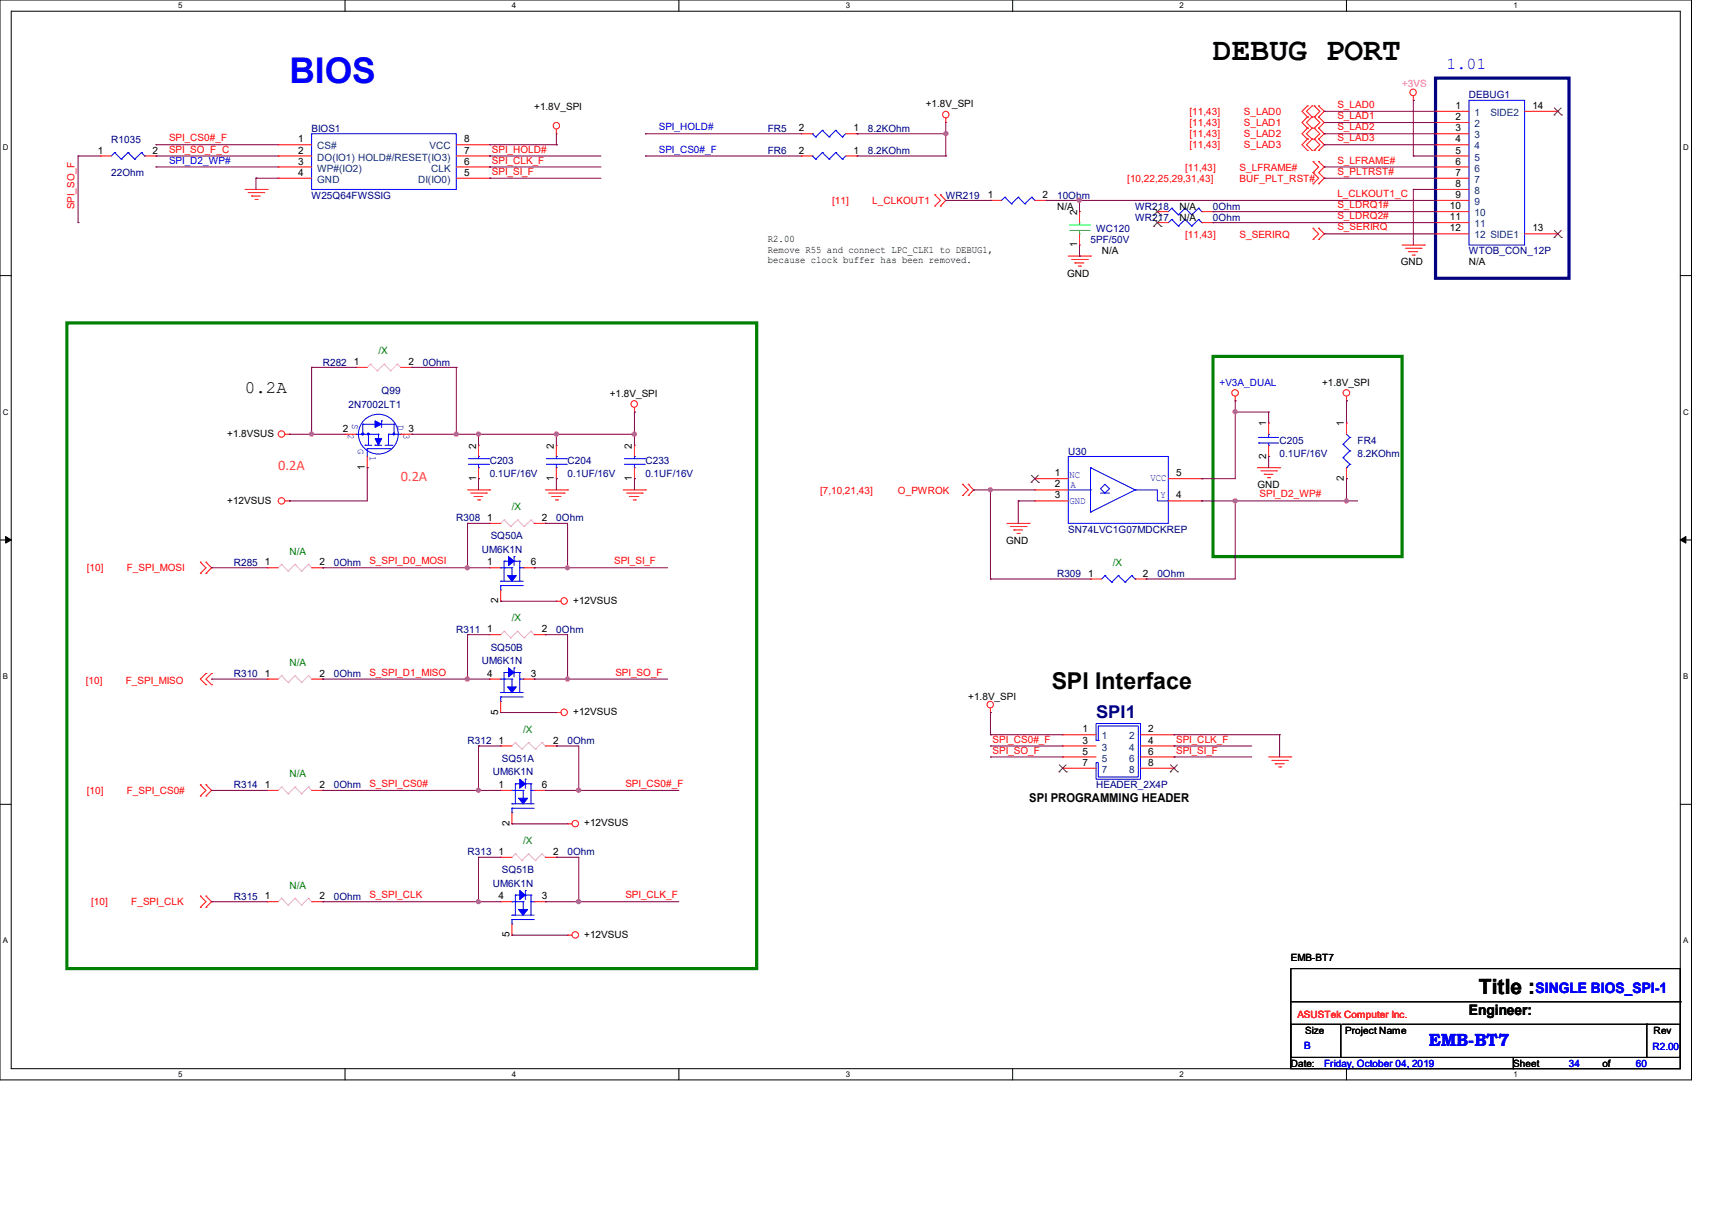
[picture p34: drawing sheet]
<svg xmlns="http://www.w3.org/2000/svg" width="297mm" height="210mm" viewBox="0 0 297 210" stroke-linecap="round" stroke-linejoin="round" font-family="sans-serif">
<defs><g id="words">
<text font-size="6.1" fill="#00f" x="50.2" y="14.4">BIOS</text>
<text font-size="5.6" x="210.4" y="10.5">DEBUG PORT</text>
<text font-size="4" x="182.5" y="119.5">SPI Interface</text>
<text font-size="3.6" x="256.6" y="172.3">Title :</text>
<text font-size="3" x="42.5" y="68.1">0.2A</text>
<text font-size="3" fill="#000080" x="190.2" y="124.5">SPI1</text>
<text font-size="3" fill="#00f" x="247.9" y="181.4">EMB-BT7</text>
<text font-size="2.9" fill="#00f" x="250.9" y="11.9">1.01</text>
<g font-size="2.5" fill="#ff8000">
<text x="48.3" y="81.5">0.2A</text>
<text x="69.5" y="83.5">0.2A</text>
</g>
<text font-size="2.5" fill="#00f" x="266.4" y="172.2">SINGLE BIOS_SPI-1</text>
<text font-size="2.5" x="254.8" y="176.1">Engineer:</text>
<text font-size="2.1" x="178.6" y="139.1">SPI PROGRAMMING HEADER</text>
<text font-size="1.7" fill="#f0f" x="243.2" y="15.2">+3VS</text>
<g font-size="1.7" fill="#000080">
<text x="254.8" y="17.1">DEBUG1</text>
<text x="54.1" y="22.9">BIOS1</text>
<text x="133.2" y="22.9">FR5</text>
<text x="150.6" y="22.9">8.2KOhm</text>
<text x="19.3" y="24.8">R1035</text>
<text x="133.2" y="26.7">FR6</text>
<text x="150.6" y="26.7">8.2KOhm</text>
<text x="19.3" y="30.6">22Ohm</text>
<text x="54.1" y="34.5">W25Q64FWSSIG</text>
<text x="164.1" y="34.5">WR219</text>
<text x="183.4" y="34.5">10Ohm</text>
<text x="190.2" y="40.2">WC120</text>
<text x="196.9" y="36.4">WR218</text>
<text x="196.9" y="38.3">WR217</text>
<text x="210.4" y="36.4">0Ohm</text>
<text x="210.4" y="38.3">0Ohm</text>
<text x="189.2" y="42.2">5PF/50V</text>
<text x="254.8" y="44.1">WTOB_CON_12P</text>
<text x="56" y="63.4">R282</text>
<text x="73.4" y="63.4">0Ohm</text>
<text x="60.5" y="70.7">2N7002LT1</text>
<text x="66.2" y="68.4">Q99</text>
<text x="222" y="76.9">C205</text>
<text x="235.5" y="76.9">FR4</text>
<text x="85" y="80.4">C203</text>
<text x="85" y="82.7">0.1UF/16V</text>
<text x="98.5" y="80.4">C204</text>
<text x="98.5" y="82.7">0.1UF/16V</text>
<text x="112" y="80.4">C233</text>
<text x="112" y="82.7">0.1UF/16V</text>
<text x="185.3" y="78.8">U30</text>
<text x="222" y="79.2">0.1UF/16V</text>
<text x="235.5" y="79.2">8.2KOhm</text>
<text x="79.2" y="90.4">R308</text>
<text x="83.6" y="95.8">UM6K1N</text>
<text x="85.1" y="93.5">SQ50A</text>
<text x="96.5" y="90.4">0Ohm</text>
<text x="185.3" y="92.4">SN74LVC1G07MDCKREP</text>
<text x="40.6" y="98.1">R285</text>
<text x="57.9" y="98.1">0Ohm</text>
<text x="183.4" y="100.1">R309</text>
<text x="200.8" y="100.1">0Ohm</text>
<text x="79.2" y="109.7">R311</text>
<text x="85.1" y="112.8">SQ50B</text>
<text x="96.5" y="109.7">0Ohm</text>
<text x="40.6" y="117.4">R310</text>
<text x="57.9" y="117.4">0Ohm</text>
<text x="83.6" y="115.1">UM6K1N</text>
<text x="81.1" y="129">R312</text>
<text x="98.5" y="129">0Ohm</text>
<text x="40.6" y="136.7">R314</text>
<text x="57.9" y="136.7">0Ohm</text>
<text x="85.5" y="134.4">UM6K1N</text>
<text x="87.1" y="132.1">SQ51A</text>
<text x="190.2" y="136.7">HEADER_2X4P</text>
<text x="81.1" y="148.3">R313</text>
<text x="98.5" y="148.3">0Ohm</text>
<text x="85.5" y="153.8">UM6K1N</text>
<text x="87.1" y="151.4">SQ51B</text>
<text x="40.6" y="156">R315</text>
<text x="57.9" y="156">0Ohm</text>
</g>
<g font-size="1.7">
<text x="92.7" y="19">+1.8V_SPI</text>
<text x="138.6" y="22.8">2</text>
<text x="148.1" y="22.8">1</text>
<text x="160.6" y="18.6">+1.8V_SPI</text>
<text x="252.5" y="18.9">1</text>
<text x="252.5" y="20.8">2</text>
<text x="252.5" y="22.8">3</text>
<text x="265.8" y="18.9">14</text>
<text x="17" y="26.6">1</text>
<text x="26.5" y="26.6">2</text>
<text x="51.7" y="24.7">1</text>
<text x="51.7" y="26.6">2</text>
<text x="51.7" y="28.5">3</text>
<text x="80.5" y="28.5">6</text>
<text x="80.5" y="26.6">7</text>
<text x="80.5" y="24.7">8</text>
<text x="138.6" y="26.6">2</text>
<text x="148.1" y="26.6">1</text>
<text x="252.5" y="24.7">4</text>
<text x="252.5" y="26.6">5</text>
<text x="252.5" y="28.5">6</text>
<text x="51.7" y="30.5">4</text>
<text x="80.5" y="30.5">5</text>
<text x="171.4" y="34.3">1</text>
<text x="180.9" y="34.3">2</text>
<text x="252.5" y="30.5">7</text>
<text x="252.5" y="32.4">8</text>
<text x="252.5" y="34.3">9</text>
<text x="133.2" y="42">R2.00</text>
<text x="183.4" y="36.4">N/A</text>
<text x="186.9" y="37.3" transform="rotate(-90 186.9 37.3)">2</text>
<text x="204.6" y="36.4">N/A</text>
<text x="204.6" y="38.3">N/A</text>
<text x="251.5" y="36.3">10</text>
<text x="251.5" y="38.2">11</text>
<text x="251.5" y="40.1">12</text>
<text x="265.8" y="40.1">13</text>
<text x="133.2" y="43.9">Remove R55 and connect LPC_CLK1 to DEBUG1,</text>
<text x="133.2" y="45.6">because clock buffer has been removed.</text>
<text x="185.1" y="48">GND</text>
<text x="186.9" y="42.9" transform="rotate(-90 186.9 42.9)">1</text>
<text x="191.1" y="44.1">N/A</text>
<text x="243" y="46">GND</text>
<text x="254.8" y="46">N/A</text>
<text x="61.4" y="63.3">1</text>
<text x="70.9" y="63.3">2</text>
<text x="105.8" y="68.8">+1.8V_SPI</text>
<text x="229.4" y="66.9">+1.8V_SPI</text>
<text x="39.4" y="75.7">+1.8VSUS</text>
<text x="59.5" y="74.9">2</text>
<text x="70.9" y="74.9">3</text>
<text x="82.6" y="77.8" transform="rotate(-90 82.6 77.8)">2</text>
<text x="96.1" y="77.8" transform="rotate(-90 96.1 77.8)">2</text>
<text x="109.6" y="77.8" transform="rotate(-90 109.6 77.8)">2</text>
<text x="219.7" y="74" transform="rotate(-90 219.7 74)">1</text>
<text x="233.2" y="74" transform="rotate(-90 233.2 74)">1</text>
<text x="63.3" y="81.5" transform="rotate(-90 63.3 81.5)">1</text>
<text x="82.6" y="83.4" transform="rotate(-90 82.6 83.4)">1</text>
<text x="96.1" y="83.4" transform="rotate(-90 96.1 83.4)">1</text>
<text x="109.6" y="83.4" transform="rotate(-90 109.6 83.4)">1</text>
<text x="183" y="82.6">1</text>
<text x="204" y="82.6">5</text>
<text x="219.7" y="79.5" transform="rotate(-90 219.7 79.5)">2</text>
<text x="233.2" y="83.4" transform="rotate(-90 233.2 83.4)">2</text>
<text x="39.4" y="87.3">+12VSUS</text>
<text x="183" y="84.5">2</text>
<text x="183" y="86.4">3</text>
<text x="204" y="86.4">4</text>
<text x="218.1" y="84.6">GND</text>
<text x="84.5" y="90.3">1</text>
<text x="94" y="90.3">2</text>
<text x="174.5" y="94.3">GND</text>
<text x="45.9" y="98">1</text>
<text x="55.4" y="98">2</text>
<text x="84.5" y="98">1</text>
<text x="92.1" y="98">6</text>
<text x="188.8" y="100">1</text>
<text x="198.3" y="100">2</text>
<text x="86.4" y="104.6" transform="rotate(-90 86.4 104.6)">2</text>
<text x="99.4" y="104.7">+12VSUS</text>
<text x="84.5" y="109.6">1</text>
<text x="94" y="109.6">2</text>
<text x="45.9" y="117.3">1</text>
<text x="55.4" y="117.3">2</text>
<text x="84.5" y="117.3">4</text>
<text x="92.1" y="117.3">3</text>
<text x="86.4" y="123.9" transform="rotate(-90 86.4 123.9)">5</text>
<text x="99.4" y="124">+12VSUS</text>
<text x="168" y="121.3">+1.8V_SPI</text>
<text x="86.5" y="128.9">1</text>
<text x="96" y="128.9">2</text>
<text x="187.8" y="127">1</text>
<text x="187.8" y="128.9">3</text>
<text x="187.8" y="130.8">5</text>
<text x="199.2" y="127">2</text>
<text x="199.2" y="128.9">4</text>
<text x="199.2" y="130.8">6</text>
<text x="45.9" y="136.6">1</text>
<text x="55.4" y="136.6">2</text>
<text x="86.5" y="136.6">1</text>
<text x="94" y="136.6">6</text>
<text x="187.8" y="132.8">7</text>
<text x="199.2" y="132.8">8</text>
<text x="88.4" y="143.3" transform="rotate(-90 88.4 143.3)">2</text>
<text x="101.3" y="143.3">+12VSUS</text>
<text x="86.5" y="148.2">1</text>
<text x="96" y="148.2">2</text>
<text x="45.9" y="156">1</text>
<text x="55.4" y="156">2</text>
<text x="86.5" y="156">4</text>
<text x="94" y="156">3</text>
<text x="88.4" y="162.6" transform="rotate(-90 88.4 162.6)">5</text>
<text x="101.3" y="162.6">+12VSUS</text>
<text x="223.9" y="166.7">EMB-BT7</text>
<text x="226.4" y="179.2">Size</text>
<text x="233.4" y="179.2">Project Name</text>
<text x="286.9" y="179.4">Rev</text>
<text x="223.9" y="185">Date:</text>
<text x="262.5" y="185">Sheet</text>
<text x="278" y="185">of</text>
</g>
<g font-size="1.7" fill="#00f">
<text x="114.3" y="22.6">SPI_HOLD#</text>
<text x="29.3" y="28.4">SPI_D2_WP#</text>
<text x="114.3" y="26.5">SPI_CS0#_F</text>
<text x="211.6" y="66.9">+V3A_DUAL</text>
<text x="60.3" y="75.3" transform="rotate(90 60.3 75.3)">2</text>
<text x="61.1" y="73.6" transform="rotate(90 61.1 73.6)">S</text>
<text x="62.1" y="77.8" transform="rotate(90 62.1 77.8)">G</text>
<text x="69" y="73.7" transform="rotate(90 69 73.7)">D</text>
<text x="70" y="75.3" transform="rotate(90 70 75.3)">3</text>
<text x="64.2" y="79.2" transform="rotate(90 64.2 79.2)">1</text>
<text x="185.5" y="82.9">NC</text>
<text x="199.6" y="83.4">VCC</text>
<text x="185.5" y="87.3">GND</text>
<text x="185.7" y="84.6">A</text>
<text x="201.3" y="86.4">Y</text>
<text x="226.3" y="181.9">B</text>
<text x="229.7" y="185">Friday, October 04, 2019</text>
<text x="272.2" y="185">34</text>
<text x="283.8" y="185">60</text>
<text x="286.7" y="182.1">R2.00</text>
</g>
<g font-size="1.7" fill="#f00">
<text x="206.4" y="23.8">[11,43]</text>
<text x="206.4" y="21.9">[11,43]</text>
<text x="206.4" y="20">[11,43]</text>
<text x="215.8" y="23.8">S_LAD2</text>
<text x="215.8" y="21.9">S_LAD1</text>
<text x="215.8" y="20">S_LAD0</text>
<text x="232" y="18.7">S_LAD0</text>
<text x="232" y="22.6">S_LAD2</text>
<text x="232" y="20.7">S_LAD1</text>
<text x="29.3" y="26.5">SPI_SO_F_C</text>
<text x="29.3" y="24.5">SPI_CS0#_F</text>
<text x="85.3" y="28.4">SPI_CLK_F</text>
<text x="85.3" y="26.5">SPI_HOLD#</text>
<text x="205.6" y="29.6">[11,43]</text>
<text x="206.4" y="25.7">[11,43]</text>
<text x="215" y="29.6">S_LFRAME#</text>
<text x="215.8" y="25.7">S_LAD3</text>
<text x="232" y="28.4">S_LFRAME#</text>
<text x="232" y="24.5">S_LAD3</text>
<text x="85.3" y="30.3">SPI_SI_F</text>
<text x="144.4" y="35.4">[11]</text>
<text x="151.3" y="35.4">L_CLKOUT1</text>
<text x="195.6" y="31.5">[10,22,25,29,31,43]</text>
<text x="215" y="31.5">BUF_PLT_RST#</text>
<text x="232" y="30.3">S_PLTRST#</text>
<text x="232" y="34.2">L_CLKOUT1_C</text>
<text x="13" y="36.3" transform="rotate(-90 13 36.3)">SPI_SO_F</text>
<text x="205.6" y="41.2">[11,43]</text>
<text x="215" y="41.2">S_SERIRQ</text>
<text x="232" y="38">S_LDRQ2#</text>
<text x="232" y="40">S_SERIRQ</text>
<text x="232" y="36.1">S_LDRQ1#</text>
<text x="142.3" y="85.6">[7,10,21,43]</text>
<text x="155.8" y="85.6">O_PWROK</text>
<text x="218.5" y="86.3">SPI_D2_WP#</text>
<text x="15.1" y="99.1">[10]</text>
<text x="22" y="99.1">F_SPI_MOSI</text>
<text x="64.1" y="97.9">S_SPI_D0_MOSI</text>
<text x="106.5" y="97.9">SPI_SI_F</text>
<text x="14.9" y="118.6">[10]</text>
<text x="21.8" y="118.6">F_SPI_MISO</text>
<text x="64.1" y="117.2">S_SPI_D1_MISO</text>
<text x="106.8" y="117.2">SPI_SO_F</text>
<text x="172.2" y="130.7">SPI_SO_F</text>
<text x="172.2" y="128.8">SPI_CS0#_F</text>
<text x="204" y="130.7">SPI_SI_F</text>
<text x="204" y="128.8">SPI_CLK_F</text>
<text x="15.1" y="137.7">[10]</text>
<text x="22" y="137.7">F_SPI_CS0#</text>
<text x="64.1" y="136.5">S_SPI_CS0#</text>
<text x="108.5" y="136.5">SPI_CS0#_F</text>
<text x="64.1" y="155.8">S_SPI_CLK</text>
<text x="108.5" y="155.8">SPI_CLK_F</text>
<text x="15.8" y="157">[10]</text>
<text x="22.8" y="157">F_SPI_CLK</text>
<text x="225.1" y="176.5">ASUSTek Computer Inc.</text>
</g>
<g font-size="1.7" fill="#004080">
<text x="255.8" y="20.1">1</text>
<text x="255.8" y="22.1">2</text>
<text x="258.6" y="20.1">SIDE2</text>
<text x="55" y="25.9">CS#</text>
<text x="55" y="27.9">DO(IO1) HOLD#/RESET(IO3)</text>
<text x="55" y="29.8">WP#(IO2)</text>
<text x="74.5" y="25.9">VCC</text>
<text x="74.8" y="29.8">CLK</text>
<text x="255.8" y="24">3</text>
<text x="255.8" y="25.9">4</text>
<text x="255.8" y="27.9">5</text>
<text x="255.8" y="29.8">6</text>
<text x="55" y="31.7">GND</text>
<text x="72.6" y="31.7">DI(IO0)</text>
<text x="255.8" y="31.7">7</text>
<text x="255.8" y="33.7">8</text>
<text x="255.8" y="35.6">9</text>
<text x="255.8" y="37.5">10</text>
<text x="255.8" y="39.4">11</text>
<text x="255.8" y="41.4">12 SIDE1</text>
<text x="191.1" y="128.2">1</text>
<text x="191.1" y="130.2">3</text>
<text x="195.9" y="128.2">2</text>
<text x="195.9" y="130.2">4</text>
<text x="191.1" y="132.1">5</text>
<text x="191.1" y="134">7</text>
<text x="195.9" y="132.1">6</text>
<text x="195.9" y="134">8</text>
</g>
<g font-size="1.7" fill="#008000">
<text x="65.7" y="61.5">/X</text>
<text x="88.8" y="88.5">/X</text>
<text x="50.2" y="96.2">N/A</text>
<text x="193" y="98.1">/X</text>
<text x="88.8" y="107.8">/X</text>
<text x="50.2" y="115.5">N/A</text>
<text x="90.8" y="127.1">/X</text>
<text x="50.2" y="134.8">N/A</text>
<text x="90.8" y="146.4">/X</text>
<text x="50.2" y="154.1">N/A</text>
</g>
<g font-size="1.4">
<text x="30.9" y="1.4">5</text>
<text x="88.8" y="1.4">4</text>
<text x="146.7" y="1.4">3</text>
<text x="204.6" y="1.4">2</text>
<text x="262.6" y="1.4">1</text>
<text x=".5" y="26.1">D</text>
<text x="292" y="26.1">D</text>
<text x=".5" y="71.9">C</text>
<text x="292" y="71.9">C</text>
<text x=".5" y="117.8">B</text>
<text x="292" y="117.8">B</text>
<text x=".5" y="163.6">A</text>
<text x="292" y="163.6">A</text>
<text x="30.9" y="186.8">5</text>
<text x="88.8" y="186.8">4</text>
<text x="146.7" y="186.8">3</text>
<text x="204.6" y="186.8">2</text>
<text x="262.6" y="186.8">1</text>
</g>
</g></defs>
<path d="M0 0h293.5v187.3h-293.5zM1.9 1.9h289.6v183.4h-289.6z" fill="none" stroke="#000" stroke-width=".17"/>
<g fill="#fff">
<path d="M30.9 .2h.8v1.5h-.8z"/>
<path d="M30.9 185.5h.8v1.6h-.8z"/>
</g>
<path d="M59.9 0v1.9M59.9 185.3v2" fill="none" stroke="#000" stroke-width=".17"/>
<g fill="#fff">
<path d="M88.8 .2h.8v1.5h-.8z"/>
<path d="M88.8 185.5h.8v1.6h-.8z"/>
</g>
<path d="M117.8 0v1.9M117.8 185.3v2" fill="none" stroke="#000" stroke-width=".17"/>
<g fill="#fff">
<path d="M146.7 .2h.8v1.5h-.8z"/>
<path d="M146.7 185.5h.8v1.6h-.8z"/>
</g>
<path d="M175.7 0v1.9M175.7 185.3v2" fill="none" stroke="#000" stroke-width=".17"/>
<g fill="#fff">
<path d="M204.6 .2h.8v1.5h-.8z"/>
<path d="M204.6 185.5h.8v1.6h-.8z"/>
</g>
<path d="M233.6 0v1.9M233.6 185.3v2" fill="none" stroke="#000" stroke-width=".17"/>
<g fill="#fff">
<path d="M262.6 .2h.7v1.5h-.7z"/>
<path d="M262.6 185.5h.7v1.6h-.7z"/>
<path d="M.5 24.8h1v1.6h-1z"/>
<path d="M292 24.8h1v1.6h-1z"/>
<path d="M.5 70.7h1v1.5h-1z"/>
<path d="M292 70.7h1v1.5h-1z"/>
</g>
<path d="M0 47.8h1.9M291.5 47.8h2" fill="none" stroke="#000" stroke-width=".17"/>
<g fill="#fff">
<path d="M.5 116.5h.9v1.6h-.9z"/>
<path d="M292 116.5h.9v1.6h-.9z"/>
</g>
<path d="M0 93.6h1.9M291.5 93.6h2" fill="none" stroke="#000" stroke-width=".17"/>
<path d="M1 93l.9 .6-.9 .6zM291.5 93.6l1-.6v1.2z" fill="#000" stroke="#000" stroke-width=".17"/>
<g fill="#fff">
<path d="M.5 162.4h.9v1.5h-.9z"/>
<path d="M292 162.4h.9v1.5h-.9z"/>
</g>
<path d="M0 139.5h1.9M291.5 139.5h2M223.9 168h67.6v15.4h-67.6zM223.9 177.6h8.7v5.8h-8.7zM223.9 173.7h67.6M232.8 177.6h52.9M285.7 177.6h5.8v5.8h-5.8zM285.7 177.6h.1M291.5 173.7h.1M223.9 183.4h38.7v1.9h-38.7zM262.6 183.4h28.9v1.9h-28.9z" fill="none" stroke="#000" stroke-width=".17"/>
<path d="M249 13.5h23.2v34.8h-23.2z" fill="none" stroke="#000080" stroke-width=".55"/>
<path d="M11.6 56h119.7v112h-119.7zM210.4 61.8h32.8v34.7h-32.8z" fill="none" stroke="#008000" stroke-width=".55"/>
<g fill="none" stroke="#f00" stroke-width=".17">
<path d="M226.8 18.4h.1M226.8 18.4l-.9 .9 .9 1M227.6 18.4h.1M227.6 18.4l-.9 .9 .9 1M228 18.4h.1M228 18.4l1 .9-1 1M228.8 18.4h.1M228.8 18.4l.9 .9-.9 1M245.2 17.4h.1M245.2 16.6v.8M249 19.3h.1M249 19.3h5.8"/>
<path d="M264.5 19.3h5.8M270.3 19.3h.1M17.4 27.1h.1M17.4 27.1h1.9M25.1 27.1h2M27.1 27.1h.1M42.5 32.9h3.9M43.1 33.4h2.7M43.6 34h.1M43.6 34h1.6M44.2 34.6h.4M44.6 34.6h.1"/>
<path d="M45.8 33.4h.1M46.4 32.9h.1M48.3 25.1h.1M48.3 27.1h.1M48.3 29h.1M48.3 30.9h.1M48.3 27.1h5.8M48.3 25.1h5.8M48.3 29h5.8M48.3 30.9h5.8M79.2 27.1h5.8M79.2 25.1h5.8"/>
<path d="M79.2 29h5.8M79.2 30.9h5.8M85 30.9h.1M85 29h.1M85 27.1h.1M85 25.1h.1M96.5 23.2h.1M96.5 22.4v.8M139 27.1h.1M139 23.2h.1M139 27.1h1.9M139 23.2h1.9"/>
<path d="M146.7 27.1h2M146.7 23.2h2M148.7 27.1h.1M148.7 23.2h.1M162.2 33.8h.1M162.2 35.7h.1M162.2 33.8l1 1-1 .9M163.2 35.7h.1M163.2 33.8h.1M163.2 33.8l.9 1-.9 .9M164.1 21.3h.1M164.1 20.5v.8"/>
<path d="M171.8 34.8h.1M171.8 34.8h1.9M179.5 34.8h2M181.5 34.8h.1M187.3 36.7h.1M187.3 36.7v1.9M200.8 36.7h.1M200.8 38.6h.1M200.8 36.7h1.9M200.8 38.6h1.9M208.5 36.7h1.9M208.5 38.6h1.9"/>
<path d="M210.4 36.7h.1M210.4 38.6h.1M226.8 24.1h.1M226.8 22.2h.1M226.8 26.1h.1M226.8 20.3h.1M226.8 22.2l-.9 1 .9 .9M226.8 24.1l-.9 1 .9 1M226.8 20.3l-.9 1 .9 .9M227.6 22.2h.1M227.6 24.1h.1M227.6 26.1h.1"/>
<path d="M227.6 20.3h.1M227.6 22.2l-.9 1 .9 .9M227.6 24.1l-.9 1 .9 1M227.6 20.3l-.9 1 .9 .9M227.8 39.6h.1M227.8 28h.1M227.8 29.9h.1M227.8 31.9h.1M227.8 39.6l1 1-1 .9M227.8 28l1 1-1 .9M227.8 29.9l1 1-1 1M228 22.2h.1"/>
<path d="M228 24.1h.1M228 26.1h.1M228 20.3h.1M228 22.2l1 1-1 .9M228 24.1l1 1-1 1M228 20.3l1 1-1 .9M228.8 39.6h.1M228.8 29.9h.1M228.8 28h.1M228.8 24.1h.1M228.8 22.2h.1M228.8 26.1h.1"/>
<path d="M228.8 20.3h.1M228.8 31.9h.1M228.8 39.6l.9 1-.9 .9M228.8 28l.9 1-.9 .9M228.8 22.2l.9 1-.9 .9M228.8 24.1l.9 1-.9 1M228.8 20.3l.9 1-.9 .9M228.8 29.9l.9 1-.9 1M249 21.3h.1M249 23.2h.1M249 25.1h.1M249 27.1h.1"/>
<path d="M249 29h.1M249 30.9h.1M249 32.9h.1M249 34.8h.1M249 36.7h.1M249 38.6h.1M249 32.9h5.8M249 27.1h5.8M249 23.2h5.8M249 36.7h5.8M249 25.1h5.8M249 29h5.8"/>
<path d="M249 30.9h5.8M249 38.6h5.8M249 21.3h5.8M249 34.8h5.8M185.3 44.4h3.9M185.9 45h2.7M186.5 45.6h.1M186.5 45.6h1.5M187.1 46.1h.4M187.3 42.5h.1M187.3 40.6v1.9M187.5 46.1h.1"/>
<path d="M188.6 45h.1M189.2 44.4h.1M227.8 41.5h.1M228.8 41.5h.1M243.2 42.5h3.9M243.8 43.1h2.7M244.4 43.6h.1M244.4 43.6h1.6M245 44.2h.4M245.4 44.2h.1M246.5 43.1h.1M247.1 42.5h.1"/>
<path d="M249 40.6h.1M249 40.6h5.8M264.5 40.6h5.8M270.3 40.6h.1M49.4 75.3h.8M50.2 75.3h.1M59.9 75.3h.1M59.9 75.3h1.9M61.8 63.7h.1M61.8 63.7h1.9M63.7 79.2v1.9M69.5 75.3h2"/>
<path d="M69.5 63.7h2M71.5 63.7h.1M71.5 75.3h.1M83 77.2h.1M83 77.2v2M96.5 77.2h.1M96.5 77.2v2M110.1 71.5h.1M110.1 77.2h.1M110.1 70.7v.8M110.1 77.2v2M214.3 69.5h.1"/>
<path d="M214.3 68.7v.8M220.1 73.4h.1M220.1 79.2h.1M220.1 73.4v1.9M220.1 77.2v2M233.6 69.5h.1M233.6 73.4h.1M233.6 68.7v.8M233.6 73.4v1.9M34.8 99.4h.1M34.8 97.5h.1M34.8 97.5l.9 1-.9 .9"/>
<path d="M35.7 97.5h.1M35.7 99.4h.1M35.7 97.5l1 1-1 .9M46.4 98.5h.1M46.4 98.5h1.9M49.4 86.9h.8M50.2 86.9h.1M54.1 98.5h1.9M56 98.5h.1M63.7 81.1h.1M81.1 85h3.9M81.7 85.5h2.7"/>
<path d="M82.3 86.1h.1M82.3 86.1h1.5M82.8 86.7h.4M83 83h.1M83 81.1v1.9M83.2 86.7h.1M84.4 85.5h.1M85 85h.1M85 90.8h.1M85 98.5h.1M85 90.8h1.9M85 98.5h1.9"/>
<path d="M90.8 98.5h1.9M92.7 98.5h.1M92.7 90.8h1.9M94.6 90.8h.1M94.6 85h3.9M95.2 85.5h2.7M95.8 86.1h.1M95.8 86.1h1.5M96.4 86.7h.3M96.5 83h.1M96.5 81.1v1.9M96.7 86.7h.1"/>
<path d="M97.9 85.5h.1M98.5 85h.1M108.1 85h3.9M108.7 85.5h2.7M109.3 86.1h.1M109.3 86.1h1.5M109.9 86.7h.3M110.1 83h.1M110.1 81.1v1.9M110.2 86.7h.1M111.4 85.5h.1M112 85h.1"/>
<path d="M167 84h.1M167 85.9h.1M167 84l1 1-1 .9M168 85.9h.1M168 84h.1M168 84l.9 1-.9 .9M174.7 90.8h3.9M175.3 91.3h2.7M175.9 91.9h.1M175.9 91.9h1.5M176.4 92.5h.4M176.8 92.5h.1"/>
<path d="M178 91.3h.1M178.6 90.8h.1M179.5 83h.1M179.5 85h.1M179.5 86.9h.1M179.5 86.9h5.8M179.5 85h5.8M179.5 83h5.8M202.7 86.9h5.8M202.7 83h5.8M208.5 86.9h.1M208.5 83h.1"/>
<path d="M218.1 81.1h3.9M218.7 81.7h2.7M219.3 82.3h.1M219.3 82.3h1.6M219.9 82.8h.4M220.3 82.8h.1M221.4 81.7h.1M222 81.1h.1M233.6 83h.1M233.6 81.1v1.9M35.7 116.8h.1M35.7 118.7h.1"/>
<path d="M35.7 116.8l-.9 1 .9 .9M36.7 116.8h.1M36.7 118.7h.1M36.7 116.8l-1 1 1 .9M46.4 117.8h.1M46.4 117.8h1.9M54.1 117.8h1.9M56 117.8h.1M85 117.8h.1M85 110.1h.1M85 117.8h1.9M85 110.1h1.9"/>
<path d="M86.9 104.3h.1M86.9 102.3v2M90.8 117.8h1.9M92.7 117.8h.1M92.7 110.1h1.9M94.6 110.1h.1M96.5 104.3h.1M96.5 104.3h.8M189.2 100.4h.1M189.2 100.4h1.9M196.9 100.4h1.9M198.8 100.4h.1"/>
<path d="M34.8 136.1h.1M34.8 138h.1M34.8 136.1l.9 1-.9 .9M35.7 138h.1M35.7 136.1h.1M35.7 136.1l1 1-1 .9M46.4 137.1h.1M46.4 137.1h1.9M54.1 137.1h1.9M56 137.1h.1M86.9 129.4h.1M86.9 123.6h.1"/>
<path d="M86.9 137.1h.1M86.9 129.4h1.9M86.9 121.6v2M86.9 137.1h1.9M92.7 137.1h1.9M94.6 137.1h.1M94.6 129.4h1.9M96.5 123.6h.1M96.5 129.4h.1M96.5 123.6h.8M171.8 123.6h.1M171.8 122.8v.8"/>
<path d="M184.4 127.4h.1M184.4 129.4h.1M184.4 131.3h.1M184.4 133.2h.1M184.4 131.3h5.8M184.4 129.4h5.8M184.4 127.4h5.8M184.4 133.2h5.8M197.9 131.3h5.8M197.9 129.4h5.8M197.9 127.4h5.8M197.9 133.2h5.8"/>
<path d="M203.7 127.4h.1M203.7 129.4h.1M203.7 131.3h.1M203.7 133.2h.1M220.1 131.3h3.8M220.6 131.9h2.8M221.2 132.5h.1M221.2 132.5h1.6M221.8 133h.4M222.2 133h.1M223.4 131.9h.1M223.9 131.3h.1"/>
<path d="M34.8 157.4h.1M34.8 155.4h.1M34.8 155.4l.9 1-.9 1M35.7 155.4h.1M35.7 157.4h.1M35.7 155.4l1 1-1 1M46.4 156.4h.1M46.4 156.4h1.9M54.1 156.4h1.9M56 156.4h.1M86.9 148.7h.1M86.9 156.4h.1"/>
<path d="M86.9 148.7h1.9M86.9 156.4h1.9M88.8 142.9h.1M88.8 140.9v2M92.7 156.4h1.9M94.6 156.4h.1M94.6 148.7h1.9M96.5 148.7h.1M98.5 142.9h.1M98.5 142.9h.7M88.8 162.2h.1M88.8 160.2v2"/>
<path d="M98.5 162.2h.1M98.5 162.2h.7"/>
<circle cx="164.1" cy="19.9" r=".56"/>
<circle cx="245.1" cy="16" r=".56"/>
<circle cx="96.5" cy="21.8" r=".56"/>
<circle cx="48.8" cy="75.3" r=".56"/>
<circle cx="110" cy="70.1" r=".56"/>
<circle cx="214.3" cy="68.1" r=".56"/>
<circle cx="233.6" cy="68.1" r=".56"/>
<circle cx="48.8" cy="86.9" r=".56"/>
<circle cx="97.9" cy="104.2" r=".56"/>
<circle cx="97.9" cy="123.5" r=".56"/>
<circle cx="171.8" cy="122.2" r=".56"/>
<circle cx="99.8" cy="142.8" r=".56"/>
<circle cx="99.8" cy="162.1" r=".56"/>
</g>
<g fill="none" stroke="#ff80ff" stroke-width=".17">
<path d="M64.3 63.2h.1M64.3 63.2l1.1 1.1M64.3 63.2l-.6 .5M65.4 64.3h.1M66.6 63.2h.1M66.6 63.2l1.2 1.1M66.6 63.2l-1.2 1.1M67.8 64.3h.1M68.9 63.2h.1M68.9 63.2l.6 .5M68.9 63.2l-1.1 1.1M69.5 63.7h.1"/>
<path d="M48.9 97.9h.1M48.9 97.9l1.1 1.2M48.9 97.9l-.6 .6M50 99.1h.1M51.2 97.9h.1M51.2 97.9l1.1 1.2M51.2 97.9l-1.2 1.2M52.3 99.1h.1M53.5 97.9h.1M53.5 97.9l.6 .6M53.5 97.9l-1.2 1.2M54.1 98.5h.1"/>
<path d="M87.5 90.2h.1M87.5 90.2l1.1 1.1M87.5 90.2l-.6 .6M88.6 91.3h.1M89.8 90.2h.1M89.8 90.2l1.1 1.1M89.8 90.2l-1.2 1.1M90.9 91.3h.1M92.1 90.2h.1M92.1 90.2l.6 .6M92.1 90.2l-1.2 1.1M92.7 90.8h.1"/>
<path d="M48.9 117.2h.1M48.9 117.2l1.1 1.2M48.9 117.2l-.6 .6M50 118.4h.1M51.2 117.2h.1M51.2 117.2l1.1 1.2M51.2 117.2l-1.2 1.2M52.3 118.4h.1M53.5 117.2h.1M53.5 117.2l.6 .6M53.5 117.2l-1.2 1.2M54.1 117.8h.1"/>
<path d="M87.5 109.5h.1M87.5 109.5l1.1 1.1M87.5 109.5l-.6 .6M88.6 110.6h.1M89.8 109.5h.1M89.8 109.5l1.1 1.1M89.8 109.5l-1.2 1.1M90.9 110.6h.1M92.1 109.5h.1M92.1 109.5l.6 .6M92.1 109.5l-1.2 1.1M92.7 110.1h.1"/>
<path d="M48.9 136.5h.1M48.9 136.5l1.1 1.2M48.9 136.5l-.6 .6M50 137.7h.1M51.2 136.5h.1M51.2 136.5l1.1 1.2M51.2 136.5l-1.2 1.2M52.3 137.7h.1M53.5 136.5h.1M53.5 136.5l.6 .6M53.5 136.5l-1.2 1.2M54.1 137.1h.1"/>
<path d="M89.4 128.8h.1M89.4 128.8l1.2 1.1M89.4 128.8l-.6 .6M90.6 129.9h.1M91.7 128.8h.1M91.7 128.8l1.2 1.1M91.7 128.8l-1.1 1.1M92.9 129.9h.1M94 128.8h.1M94 128.8l.6 .6M94 128.8l-1.1 1.1M94.6 129.4h.1"/>
<path d="M48.9 155.8h.1M48.9 155.8l1.1 1.2M48.9 155.8l-.6 .6M50 157h.1M51.2 155.8h.1M51.2 155.8l1.1 1.2M51.2 155.8l-1.2 1.2M52.3 157h.1M53.5 155.8h.1M53.5 155.8l.6 .6M53.5 155.8l-1.2 1.2M54.1 156.4h.1"/>
<path d="M89.4 148.1h.1M89.4 148.1l1.2 1.1M89.4 148.1l-.6 .6M90.6 149.2h.1M91.7 148.1h.1M91.7 148.1l1.2 1.1M91.7 148.1l-1.1 1.1M92.9 149.2h.1M94 148.1h.1M94 148.1l.6 .6M94 148.1l-1.1 1.1M94.6 148.7h.1"/>
</g>
<path d="M185.5 40h3.5M185.5 39h3.5M187.3 38.6h.1M187.3 38.6v.4M187.3 40v.6M189 40h.1M189 39h.1M187.3 40.6h.1" fill="none" stroke="#00ff40" stroke-width=".17"/>
<g fill="none" stroke="#00f" stroke-width=".17">
<path d="M254.8 17.4h9.7v25.1h-9.7zM19.9 26.5h.1M19.9 26.5l1.1 1.1M19.9 26.5l-.6 .6M21 27.6h.1M22.2 26.5h.1M22.2 26.5l1.2 1.1M22.2 26.5l-1.2 1.1M23.4 27.6h.1M24.6 26.5h.1M24.6 26.5l.5 .6M24.6 26.5l-1.2 1.1"/>
<path d="M25.1 27.1h.1M54.1 23.2h25.1v9.7h-25.1zM140.9 27.1h.1M140.9 23.2h.1M140.9 27.1l.6 .5M140.9 23.2l.6 .5M141.5 27.6h.1M141.5 23.7h.1M142.7 26.5h.1M142.7 22.6h.1M142.7 26.5l1.1 1.1M142.7 26.5l-1.2 1.1"/>
<path d="M142.7 22.6l1.1 1.1M142.7 22.6l-1.2 1.1M143.8 27.6h.1M143.8 23.7h.1M145 26.5h.1M145 22.6h.1M145 26.5l1.1 1.1M145 26.5l-1.2 1.1M145 22.6l1.1 1.1M145 22.6l-1.2 1.1M146.1 27.6h.1M146.1 23.7h.1"/>
<path d="M146.7 27.1l-.6 .5M146.7 23.2l-.6 .5M174.3 34.2h.1M174.3 34.2l1.2 1.1M174.3 34.2l-.6 .6M175.5 35.3h.1M176.7 34.2h.1M176.7 34.2l1.1 1.1M176.7 34.2l-1.2 1.1M177.8 35.3h.1M179 34.2h.1M179 34.2l.5 .6"/>
<path d="M179 34.2l-1.2 1.1M179.5 34.8h.1M203.3 36.1h.1M203.3 38.1h.1M203.3 36.1l-.6 .6M203.3 36.1l1.1 1.2M203.3 38.1l-.6 .5M203.3 38.1l1.1 1.1M204.4 37.3h.1M204.4 39.2h.1M205.6 36.1h.1M205.6 38.1h.1"/>
<path d="M205.6 36.1l-1.2 1.2M205.6 36.1l1.2 1.2M205.6 38.1l-1.2 1.1M205.6 38.1l1.2 1.1M206.8 37.3h.1M206.8 39.2h.1M207.9 36.1h.1M207.9 38.1h.1M207.9 36.1l-1.1 1.2M207.9 36.1l.6 .6M207.9 38.1l-1.1 1.1M207.9 38.1l.6 .5"/>
<path d="M208.5 36.7h.1M208.5 38.6h.1M61.8 75.3h.1M61.8 75.3h3.9M62.9 73.6h.1M62.9 75.3h.1M62.9 73.6h5.5M62.9 73.6v1.7M63.3 77.2h.1M63.3 77.2h1.2M63.7 77.8h.1M63.7 77.8v1.4"/>
<path d="M63.7 77.8h3.9M63.9 75.3h.1M63.9 75.3v1.9M65.1 77.2h.1M65.1 77.2h1.1M65.7 75.3h.1M65.7 75.3v1.9M66.2 73h.1M66.2 73v1.1M66.8 77.2h1.2M67.4 75.3h.1M67.4 75.3v1.9"/>
<path d="M67.4 75.3h2.1M67.6 77.8h.1M68 77.2h.1M68.4 73.6h.1M68.4 73.6v1.7M69.5 75.3h.1M81.3 79.5h3.5M83 79.2h.1M83 79.2v.3M84.8 79.5h.1M94.8 79.5h3.5M96.5 79.2h.1"/>
<path d="M96.5 79.2v.3M98.3 79.5h.1M108.3 79.5h3.5M110.1 79.2h.1M110.1 79.2v.3M111.8 79.5h.1M185.3 79.2h17.4v11.6h-17.4zM218.4 75.9h.1M218.4 76.8h.1M218.4 75.9h3.4M218.4 76.8h3.4M220.1 75.3h.1"/>
<path d="M220.1 77.2h.1M220.1 75.3v.6M220.1 76.8v.4M233 79.4h.1M233 77h.1M233 79.4l1.2 1.1M233 77l1.2 1.2M233.6 75.3l.6 .6M234.2 75.9h.1M234.2 78.2h.1M234.2 78.2l-1.2 1.2M234.2 75.9l-1.2 1.1"/>
<path d="M81.3 80.5h3.5M83 81.1h.1M83 80.5v.6M84.8 80.5h.1M86.9 98.5h.1M86.9 98.5h1.9M87.5 98.5h.1M87.5 97.3h.1M87.5 97.3v3.5M87.5 97.3h.7M88.2 97.3h.1M88.8 98.5h.1"/>
<path d="M88.8 98.5v1.3M89.2 97.3h.1M89.2 96.5h.1M89.2 96.5v1.6M89.2 97.3h1M90.2 98.5h.1M90.2 97.3h.1M90.2 97.3v3.5M90.2 98.5h.6M90.8 98.5h.1M94.8 80.5h3.5M96.5 81.1h.1"/>
<path d="M96.5 80.5v.6M98.3 80.5h.1M108.3 80.5h3.5M110.1 81.1h.1M110.1 80.5v.6M111.8 80.5h.1M185.3 85h3.9M189.2 85h.1M189.2 88.8h.1M189.2 81.1h.1M189.2 81.1l7.7 3.9M189.2 81.1v7.7"/>
<path d="M190.9 84.8l.8-.8 .8 .8-.8 .7zM190.9 85.5h1.6M191.7 99.8h.1M191.7 99.8l1.2 1.2M191.7 99.8l-.6 .6M194 99.8h.1M194 99.8l1.2 1.2M194 99.8l-1.1 1.2M196.3 99.8h.1M196.3 99.8l.6 .6M196.3 99.8l-1.1 1.2M196.9 85h.1"/>
<path d="M196.9 85h3.9v1.9h1.9M196.9 85l-7.7 3.8M233.6 81.1h.1M234.2 80.5h.1M234.2 80.5l-.6 .6M86.9 117.8h.1M86.9 100.8h.1M86.9 101.6h.1M86.9 102.3h.1M86.9 101.6v.7M86.9 117.8h1.9M86.9 100.8h3.9"/>
<path d="M86.9 101.6h3.9M87.5 117.8h.1M87.5 116.6h.1M87.5 116.6v3.5M87.5 116.6h.7M88.2 116.6h.1M88.8 117.8h.1M88.8 117.8v1.3M89.2 116.6h.1M89.2 115.8h.1M89.2 116.6h1M89.2 115.8v1.6"/>
<path d="M90.2 117.8h.1M90.2 116.6h.1M90.2 116.6v3.5M90.2 117.8h.6M90.8 117.8h.1M192.9 101h.1M195.2 101h.1M196.9 100.4h.1M86.9 120.1h.1M86.9 120.9h.1M86.9 121.6h.1M86.9 120.1h3.9"/>
<path d="M86.9 120.9h3.9M86.9 120.9v.7M88.8 139.4h.1M88.8 137.1h.1M88.8 139.4h3.9M88.8 137.1h2M89.4 137.1h.1M89.4 135.9h.1M89.4 135.9v3.5M89.4 135.9h.8M90.2 135.9h.1M90.8 137.1h.1"/>
<path d="M90.8 137.1v1.3M91.1 135.9h.1M91.1 135.1h.1M91.1 135.1v1.6M91.1 135.9h1M92.1 137.1h.1M92.1 135.9h.1M92.1 135.9v3.5M92.1 137.1h.6M92.7 137.1h.1M190.2 125.5h7.7v9.6h-7.7v-2.9h.3v2.5h7v-8.8h-7v2.5h-.3zM190.5 128.4h.1"/>
<path d="M88.8 158.7h.1M88.8 159.5h.1M88.8 156.4h.1M88.8 140.2h.1M88.8 140.9h.1M88.8 140.2v.7M88.8 159.5v.7M88.8 158.7h3.9M88.8 159.5h3.9M88.8 156.4h2M88.8 140.2h3.9M89.4 156.4h.1"/>
<path d="M89.4 155.2h.1M89.4 155.2v3.5M89.4 155.2h.8M90.2 155.2h.1M90.8 156.4h.1M90.8 156.4v1.3M91.1 155.2h.1M91.1 154.4h.1M91.1 155.2h1M91.1 154.4v1.6M92.1 156.4h.1M92.1 155.2h.1"/>
<path d="M92.1 155.2v3.5M92.1 156.4h.6M92.7 156.4h.1M88.8 160.2h.1"/>
<circle cx="65.6" cy="75.3" r="3.5"/>
</g>
<g fill="none" stroke="#804000" stroke-width=".17">
<path d="M269.6 19.9h.1M269.7 18.7l1.2 1.2M270.8 18.7l-1.2 1.2M270.9 19.9h.1M200.2 37.3h.1M200.2 39.2h.1M200.2 36.1l1.2 1.2M200.2 38l1.2 1.2M201.4 36.1l-1.2 1.2M201.4 38l-1.2 1.2M201.4 37.3h.1M201.4 39.2h.1"/>
<path d="M269.7 40l1.2 1.2M270.8 40l-1.2 1.2M269.6 41.2h.1M270.9 41.2h.1M178.9 83.7h.1M178.9 82.4l1.3 1.3M180.1 82.4l-1.2 1.3M180.2 83.7h.1M183.7 133.9h.1M183.8 132.6l1.2 1.3M185 132.6l-1.3 1.3M185 133.9h.1"/>
<path d="M203 133.9h.1M203.1 132.6l1.2 1.3M204.3 132.6l-1.3 1.3M204.3 133.9h.1"/>
</g>
<g fill="#00f" stroke="#00f" stroke-width=".17">
<path d="M65.1 73l1.1 .6-1.1 .5z" fill-rule="evenodd"/>
<path d="M65.1 76.1h1.1l-.5 1.1z" fill-rule="evenodd"/>
<path d="M88.1 119.1h1.5l-.8 1z" fill-rule="evenodd"/>
<path d="M88.2 115.8l1 .8-1 .8z" fill-rule="evenodd"/>
<path d="M88.1 99.8h1.5l-.8 1z" fill-rule="evenodd"/>
<path d="M88.2 96.5l1 .8-1 .8z" fill-rule="evenodd"/>
<path d="M90 157.7h1.5l-.7 1z" fill-rule="evenodd"/>
<path d="M90.2 154.4l.9 .8-.9 .8z" fill-rule="evenodd"/>
<path d="M90 138.4h1.5l-.7 1z" fill-rule="evenodd"/>
<path d="M90.2 135.1l.9 .8-.9 .8z" fill-rule="evenodd"/>
<circle cx="68.3" cy="75.3" r=".17"/>
<circle cx="63.9" cy="75.3" r=".17"/>
<circle cx="62.9" cy="75.3" r=".19"/>
</g>
<g fill="none" stroke="#800040" stroke-width=".17">
<path d="M229.7 19.3h.1M229.7 19.3h19.3M245.2 17.4h.1M245.2 17.4v9.7M13.5 27.1h.1M13.5 38.6h.1M13.5 27.1h3.9M13.5 27.1v11.5M27.1 29h.1M27.1 27.1h.1M27.1 25.1h.1M27.1 29h21.2"/>
<path d="M27.1 27.1h21.2M27.1 25.1h21.2M44.4 30.9h.1M44.4 30.9h3.9M44.4 30.9v2M85 30.9h.1M85 29h.1M85 27.1h.1M85 30.9h19.3M85 29h19.3M85 27.1h19.3M85 25.1h11.5"/>
<path d="M96.5 25.1h.1M96.5 23.2v1.9M112 23.2h.1M112 27.1h.1M112 23.2h27M112 27.1h27M148.7 27.1h.1M148.7 23.2h.1M148.7 23.2h15.4M148.7 27.1h15.4M164.1 23.2h.1M164.1 27.1h.1"/>
<path d="M164.1 21.3v5.8M164.1 34.8h7.7M171.8 34.8h.1M181.5 34.8h67.5M187.3 34.8h.1M187.3 34.8v1.9M210.4 38.6h.1M210.4 36.7h.1M210.4 38.6h38.6M210.4 36.7h38.6M229.7 30.9h.1M229.7 29h.1"/>
<path d="M229.7 23.2h.1M229.7 21.3h.1M229.7 25.1h.1M229.7 30.9h19.3M229.7 29h19.3M229.7 23.2h19.3M229.7 21.3h19.3M229.7 25.1h19.3M245.2 32.9h.1M245.2 27.1h.1M245.2 32.9h3.8M245.2 32.9v9.6"/>
<path d="M245.2 27.1h3.8M249 34.8h.1M187.3 44.4h.1M187.3 42.5v1.9M229.7 40.6h.1M229.7 40.6h19.3M50.2 75.3h.1M50.2 75.3h9.7M54.1 75.3h.1M54.1 63.7h.1M54.1 63.7h7.7M54.1 63.7v11.6"/>
<path d="M71.5 63.7h.1M71.5 75.3h.1M71.5 63.7h7.7M71.5 75.3h38.6M79.2 75.3h.1M79.2 63.7h.1M79.2 63.7v11.6M83 75.3h.1M83 75.3v1.9M96.5 75.3h.1M96.5 75.3v1.9M110.1 71.5h.1"/>
<path d="M110.1 75.3h.1M110.1 71.5v5.7M214.3 71.5h.1M214.3 69.5h.1M214.3 71.5h5.8M214.3 69.5v13.5h-5.8M220.1 71.5h.1M220.1 79.2h.1M220.1 71.5v1.9M220.1 79.2v1.9M233.6 69.5h.1M233.6 69.5v3.9"/>
<path d="M36.7 98.5h.1M36.7 98.5h9.7M50.2 86.9h.1M56 98.5h.1M56 98.5h29M63.7 81.1h.1M63.7 81.1v5.8h-13.5M81.1 98.5h.1M81.1 90.8h.1M81.1 90.8h3.9M81.1 90.8v7.7M83 83h.1"/>
<path d="M83 83v2M92.7 98.5h.1M92.7 98.5h23.1M94.6 90.8h.1M94.6 90.8h3.9v7.7M96.5 83h.1M96.5 83v2M98.5 98.5h.1M110.1 83h.1M110.1 83v2M168.9 85h.1M168.9 85h10.6"/>
<path d="M171.8 85h.1M171.8 85v15.4M176.7 86.9h.1M176.7 86.9h2.8M176.7 86.9v3.9M208.5 86.9h.1M208.5 83h.1M208.5 86.9h27M214.3 86.9h.1M214.3 86.9v13.5h-15.5M233.6 83h.1M233.6 86.9h.1"/>
<path d="M233.6 83v3.9M36.7 117.8h.1M36.7 117.8h9.7M56 117.8h.1M56 117.8h29M81.1 117.8h.1M81.1 110.1h.1M81.1 110.1v7.7M81.1 110.1h3.9M86.9 104.3h.1M86.9 104.3h9.6M92.7 117.8h.1"/>
<path d="M92.7 117.8h23.1M94.6 110.1h.1M94.6 110.1h3.9v7.7M98.5 117.8h.1M171.8 100.4h.1M171.8 100.4h17.4M198.8 100.4h.1M36.7 137.1h.1M36.7 137.1h9.7M56 137.1h.1M56 137.1h30.9M83 137.1h.1"/>
<path d="M83 129.4h.1M83 129.4v7.7M83 129.4h3.9M86.9 123.6h.1M86.9 123.6h9.6M94.6 137.1h.1M94.6 137.1h23.2M96.5 129.4h.1M96.5 129.4h3.9v7.7M100.4 137.1h.1M171.8 131.3h.1M171.8 127.4h.1"/>
<path d="M171.8 129.4h.1M171.8 123.6h.1M171.8 129.4h12.6M171.8 131.3h12.6M171.8 127.4h12.6M171.8 123.6v3.8M203.7 131.3h.1M203.7 127.4h.1M203.7 129.4h.1M203.7 129.4h13.5M203.7 131.3h13.5M203.7 127.4h18.3"/>
<path d="M222 127.4h.1M222 127.4v3.9M36.7 156.4h.1M36.7 156.4h9.7M56 156.4h.1M56 156.4h30.9M83 156.4h.1M83 148.7h.1M83 148.7v7.7M83 148.7h3.9M88.8 142.9h.1M88.8 142.9h9.7"/>
<path d="M94.6 156.4h.1M94.6 156.4h23.2M96.5 148.7h.1M96.5 148.7h3.9v7.7M100.4 156.4h.1M88.8 162.2h.1M88.8 162.2h9.7"/>
</g>
<g fill="#f0f" stroke="#f0f" stroke-width=".17">
<circle cx="54" cy="75.3" r=".36"/>
<circle cx="83" cy="75.3" r=".36"/>
<circle cx="98.4" cy="98.4" r=".36"/>
<circle cx="81.1" cy="98.4" r=".37"/>
<circle cx="81.1" cy="117.8" r=".37"/>
<circle cx="98.4" cy="117.8" r=".36"/>
<circle cx="83" cy="137.1" r=".36"/>
<circle cx="100.4" cy="137.1" r=".37"/>
<circle cx="100.4" cy="156.4" r=".37"/>
<circle cx="83" cy="156.4" r=".36"/>
<circle cx="79.1" cy="75.3" r=".36"/>
<circle cx="110" cy="75.3" r=".37"/>
<circle cx="214.3" cy="71.4" r=".36"/>
<circle cx="233.6" cy="86.9" r=".36"/>
<circle cx="214.3" cy="86.9" r=".36"/>
<circle cx="164.1" cy="23.2" r=".37"/>
<circle cx="171.8" cy="84.9" r=".36"/>
<circle cx="96.5" cy="75.3" r=".37"/>
<circle cx="187.3" cy="34.7" r=".37"/>
</g>
<use href="#words"/>
</svg>
